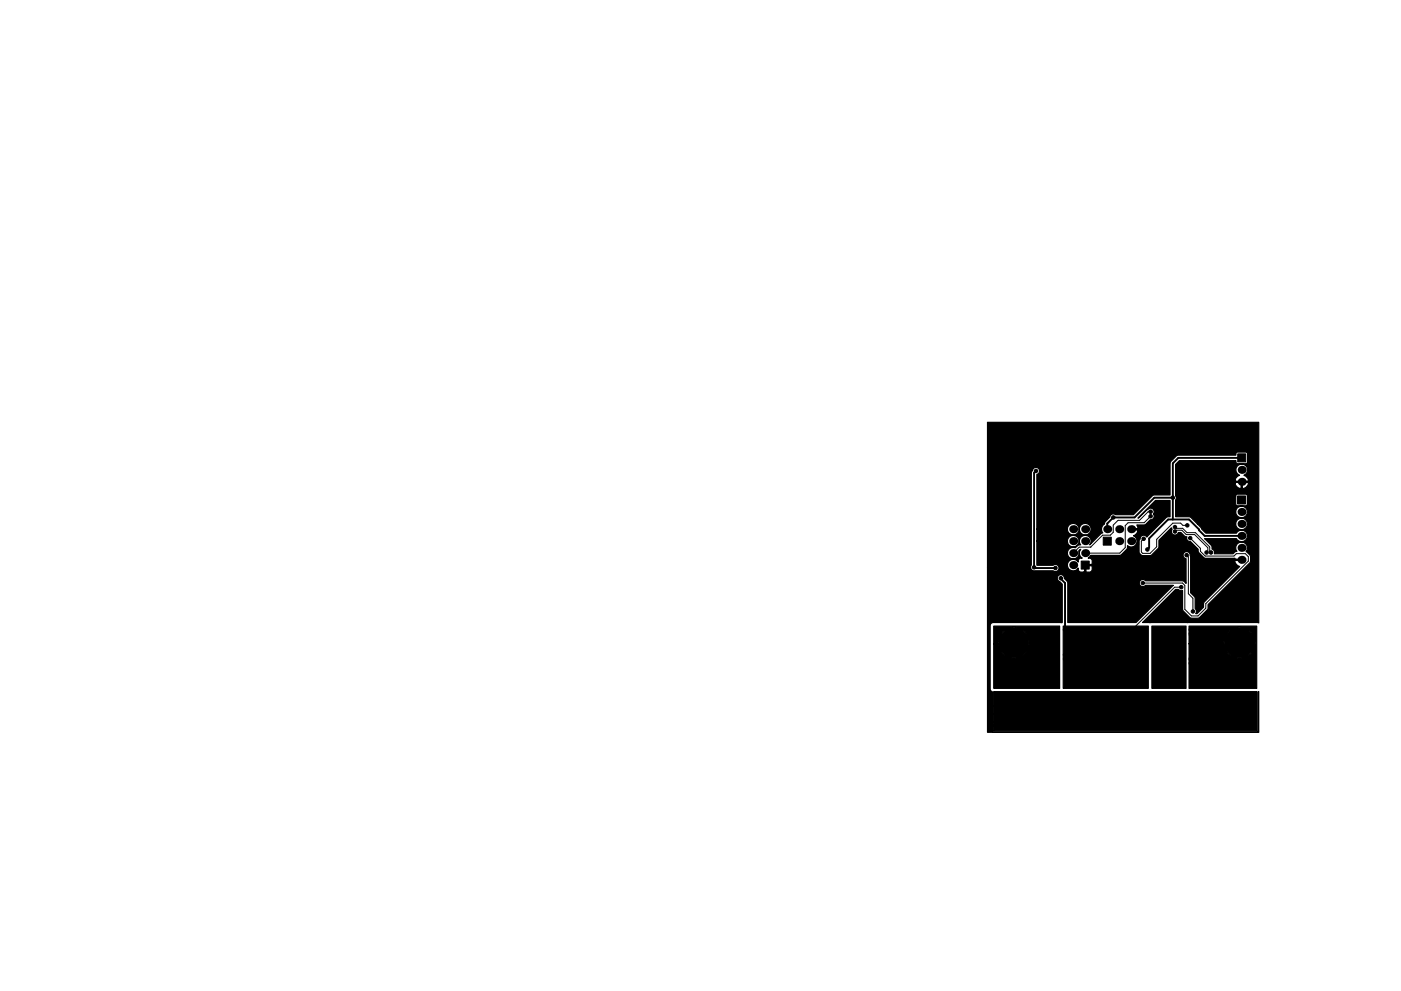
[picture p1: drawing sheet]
<svg xmlns="http://www.w3.org/2000/svg" width="297mm" height="210mm" viewBox="0 0 297 210" stroke-linecap="round" stroke-linejoin="round" font-family="sans-serif">
<g fill="#000" stroke="#000" stroke-width=".21">
<path d="M262.4 96.3h1.7v1.7h-1.7zM229.2 119h1.7v1.7h-1.7zM233.9 114h1.7v1.7h-1.7zM262.4 105.2h1.7v1.7h-1.7z"/>
<circle cx="219.7" cy="99.9" r=".37"/>
<circle cx="218.2" cy="100" r=".37"/>
<circle cx="236" cy="109.8" r=".37"/>
<circle cx="242.5" cy="114.3" r=".37"/>
<circle cx="243.3" cy="116.6" r=".37"/>
<circle cx="244" cy="108.6" r=".37"/>
<circle cx="244" cy="109.5" r=".37"/>
<circle cx="248.7" cy="105.6" r=".37"/>
<circle cx="249.1" cy="112.8" r=".37"/>
<circle cx="249.1" cy="111.8" r=".37"/>
<circle cx="251.6" cy="117.8" r=".37"/>
<circle cx="251.7" cy="111.5" r=".37"/>
<circle cx="252.3" cy="114.2" r=".37"/>
<circle cx="255.8" cy="117.2" r=".37"/>
<circle cx="256.8" cy="117.2" r=".37"/>
<circle cx="212.6" cy="136.4" r=".3"/>
<circle cx="213.3" cy="138.1" r=".3"/>
<circle cx="213.3" cy="134.7" r=".3"/>
<circle cx="215" cy="136.4" r="3.2"/>
<circle cx="215" cy="134" r=".3"/>
<circle cx="215" cy="138.8" r=".3"/>
<circle cx="216.7" cy="138.1" r=".3"/>
<circle cx="216.7" cy="134.7" r=".3"/>
<circle cx="217.4" cy="136.4" r=".3"/>
<circle cx="217.8" cy="120.5" r=".37"/>
<circle cx="219.2" cy="120.4" r=".37"/>
<circle cx="222.2" cy="133.6" r=".37"/>
<circle cx="222.2" cy="138" r=".37"/>
<circle cx="222.2" cy="138.9" r=".37"/>
<circle cx="222.2" cy="134.5" r=".37"/>
<circle cx="223.1" cy="138.9" r=".37"/>
<circle cx="223.1" cy="133.6" r=".37"/>
<circle cx="223.8" cy="120.5" r=".37"/>
<circle cx="224" cy="133.6" r=".37"/>
<circle cx="224" cy="138.9" r=".37"/>
<circle cx="224.9" cy="122.7" r=".37"/>
<circle cx="225.8" cy="138.9" r=".37"/>
<circle cx="225.8" cy="139.8" r=".37"/>
<circle cx="225.8" cy="133.6" r=".37"/>
<circle cx="226.7" cy="139.8" r=".37"/>
<circle cx="226.7" cy="138.9" r=".37"/>
<circle cx="226.7" cy="133.6" r=".37"/>
<circle cx="227.6" cy="138.9" r=".37"/>
<circle cx="227.6" cy="133.6" r=".37"/>
<circle cx="227.6" cy="139.8" r=".37"/>
<circle cx="228.5" cy="139.8" r=".37"/>
<circle cx="228.5" cy="138.9" r=".37"/>
<circle cx="228.5" cy="133.6" r=".37"/>
<circle cx="229.4" cy="138.9" r=".37"/>
<circle cx="229.4" cy="139.8" r=".37"/>
<circle cx="229.4" cy="133.6" r=".37"/>
<circle cx="230.3" cy="138.9" r=".37"/>
<circle cx="230.3" cy="133.6" r=".37"/>
<circle cx="230.3" cy="139.8" r=".37"/>
<circle cx="231.1" cy="139.8" r=".37"/>
<circle cx="231.1" cy="138" r=".37"/>
<circle cx="231.1" cy="138.9" r=".37"/>
<circle cx="231.1" cy="134.5" r=".37"/>
<circle cx="231.1" cy="133.6" r=".37"/>
<circle cx="232" cy="138" r=".37"/>
<circle cx="232" cy="133.6" r=".37"/>
<circle cx="232" cy="134.5" r=".37"/>
<circle cx="232" cy="138.9" r=".37"/>
<circle cx="232" cy="139.8" r=".37"/>
<circle cx="236.5" cy="134.5" r=".37"/>
<circle cx="236.5" cy="133.6" r=".37"/>
<circle cx="236.5" cy="138" r=".37"/>
<circle cx="236.5" cy="138.9" r=".37"/>
<circle cx="237.4" cy="138" r=".37"/>
<circle cx="237.4" cy="133.6" r=".37"/>
<circle cx="237.4" cy="134.5" r=".37"/>
<circle cx="237.4" cy="138.9" r=".37"/>
<circle cx="240" cy="134.5" r=".37"/>
<circle cx="240" cy="137.2" r=".37"/>
<circle cx="240" cy="138" r=".37"/>
<circle cx="240" cy="136.3" r=".37"/>
<circle cx="240" cy="135.4" r=".37"/>
<circle cx="240.9" cy="135.4" r=".37"/>
<circle cx="240.9" cy="137.2" r=".37"/>
<circle cx="240.9" cy="136.3" r=".37"/>
<circle cx="240.9" cy="134.5" r=".37"/>
<circle cx="240.9" cy="138" r=".37"/>
<circle cx="241.8" cy="134.5" r=".37"/>
<circle cx="241.8" cy="138" r=".37"/>
<circle cx="241.8" cy="136.3" r=".37"/>
<circle cx="241.8" cy="137.2" r=".37"/>
<circle cx="241.8" cy="135.4" r=".37"/>
<circle cx="242.3" cy="123.7" r=".37"/>
<circle cx="242.7" cy="136.3" r=".37"/>
<circle cx="242.7" cy="134.5" r=".37"/>
<circle cx="242.7" cy="137.2" r=".37"/>
<circle cx="242.7" cy="138" r=".37"/>
<circle cx="242.7" cy="135.4" r=".37"/>
<circle cx="245.4" cy="139.8" r=".37"/>
<circle cx="246.3" cy="139.8" r=".37"/>
<circle cx="247.1" cy="139.8" r=".37"/>
<circle cx="247.1" cy="138.9" r=".37"/>
<circle cx="248" cy="138.9" r=".37"/>
<circle cx="248" cy="139.8" r=".37"/>
<circle cx="248.9" cy="138.9" r=".37"/>
<circle cx="248.9" cy="139.8" r=".37"/>
<circle cx="249.6" cy="120.9" r=".37"/>
<circle cx="249.8" cy="139.8" r=".37"/>
<circle cx="250.4" cy="124.6" r=".37"/>
<circle cx="250.7" cy="139.8" r=".37"/>
<circle cx="252.5" cy="133.6" r=".37"/>
<circle cx="252.5" cy="134.5" r=".37"/>
<circle cx="252.5" cy="139.8" r=".37"/>
<circle cx="252.9" cy="129.7" r=".37"/>
<circle cx="253.4" cy="133.6" r=".37"/>
<circle cx="253.4" cy="134.5" r=".37"/>
<circle cx="253.4" cy="139.8" r=".37"/>
<circle cx="254.3" cy="134.5" r=".37"/>
<circle cx="254.3" cy="133.6" r=".37"/>
<circle cx="254.3" cy="139.8" r=".37"/>
<circle cx="255.1" cy="133.6" r=".37"/>
<circle cx="255.1" cy="139.8" r=".37"/>
<circle cx="255.1" cy="134.5" r=".37"/>
<circle cx="256" cy="134.5" r=".37"/>
<circle cx="256" cy="139.8" r=".37"/>
<circle cx="256" cy="133.6" r=".37"/>
<circle cx="256.9" cy="134.5" r=".37"/>
<circle cx="256.9" cy="133.6" r=".37"/>
<circle cx="256.9" cy="139.8" r=".37"/>
<circle cx="257.8" cy="138.9" r=".37"/>
<circle cx="257.8" cy="135.4" r=".37"/>
<circle cx="257.8" cy="133.6" r=".37"/>
<circle cx="257.8" cy="139.8" r=".37"/>
<circle cx="257.8" cy="134.5" r=".37"/>
<circle cx="258.7" cy="134.5" r=".37"/>
<circle cx="258.7" cy="138.9" r=".37"/>
<circle cx="258.7" cy="133.6" r=".37"/>
<circle cx="258.7" cy="135.4" r=".37"/>
<circle cx="258.7" cy="139.8" r=".37"/>
<circle cx="260.4" cy="136.4" r=".3"/>
<circle cx="261.1" cy="138.1" r=".3"/>
<circle cx="261.1" cy="134.7" r=".3"/>
<circle cx="262.8" cy="136.4" r="3.2"/>
<circle cx="262.8" cy="138.8" r=".3"/>
<circle cx="262.8" cy="134" r=".3"/>
<circle cx="264.5" cy="138.1" r=".3"/>
<circle cx="264.5" cy="134.7" r=".3"/>
<circle cx="265.2" cy="136.4" r=".3"/>
<circle cx="212.6" cy="151.4" r=".3"/>
<circle cx="213.3" cy="149.7" r=".3"/>
<circle cx="213.3" cy="153.1" r=".3"/>
<circle cx="215" cy="149" r=".3"/>
<circle cx="215" cy="153.8" r=".3"/>
<circle cx="215" cy="151.4" r="3.2"/>
<circle cx="216.7" cy="149.7" r=".3"/>
<circle cx="216.7" cy="153.1" r=".3"/>
<circle cx="217.4" cy="151.4" r=".3"/>
<circle cx="252.5" cy="140.7" r=".37"/>
<circle cx="253.4" cy="140.7" r=".37"/>
<circle cx="254.3" cy="140.7" r=".37"/>
<circle cx="255.1" cy="140.7" r=".37"/>
<circle cx="256" cy="140.7" r=".37"/>
<circle cx="256.9" cy="140.7" r=".37"/>
<circle cx="257.8" cy="140.7" r=".37"/>
<circle cx="258.7" cy="140.7" r=".37"/>
<circle cx="260.4" cy="151.4" r=".3"/>
<circle cx="261.1" cy="149.7" r=".3"/>
<circle cx="261.1" cy="153.1" r=".3"/>
<circle cx="262.8" cy="151.4" r="3.2"/>
<circle cx="262.8" cy="149" r=".3"/>
<circle cx="262.8" cy="153.8" r=".3"/>
<circle cx="264.5" cy="149.7" r=".3"/>
<circle cx="264.5" cy="153.1" r=".3"/>
<circle cx="265.2" cy="151.4" r=".3"/>
</g>
<g fill="#000">
<circle cx="263.3" cy="99.7" r=".85"/>
<circle cx="227.5" cy="117.4" r=".85"/>
<circle cx="227.5" cy="114.8" r=".85"/>
<circle cx="227.5" cy="119.9" r=".85"/>
<circle cx="227.5" cy="112.3" r=".85"/>
<circle cx="230.1" cy="112.3" r=".85"/>
<circle cx="230.1" cy="117.4" r=".85"/>
<circle cx="230.1" cy="114.8" r=".85"/>
<circle cx="234.8" cy="112.3" r=".85"/>
<circle cx="237.3" cy="114.8" r=".85"/>
<circle cx="237.3" cy="112.3" r=".85"/>
<circle cx="239.8" cy="114.8" r=".85"/>
<circle cx="239.8" cy="112.3" r=".85"/>
<circle cx="263.2" cy="111.2" r=".85"/>
<circle cx="263.2" cy="108.6" r=".85"/>
<circle cx="263.2" cy="113.7" r=".85"/>
<circle cx="263.2" cy="116.2" r=".85"/>
<circle cx="263.2" cy="118.8" r=".85"/>
<circle cx="263.3" cy="102.2" r=".85"/>
</g>
<path d="M219.7 99.9l-.5 .4v20.1l.2 .1h4.4M263.3 97.1h-13.5l-1.1 1.2v11.9M218.2 100v20.1l-.4 .4v.5l.6 .7h11.2l.5-.5v-1.3h8.9l1.8 1.8h8l.8-.8v-3.2l.8-.9h3.2l2 2h7.6M239.8 112.3h1.2l.3 .2v3.1l-2 2v2.5M248.7 105.6h-4l-4.1 4.2h-4.6l-1.2 1.3v1.2M263.2 113.7h-7.8l-3.3-3.5h-4.4l-4.1 4v2l-.3 .4M224.9 122.7l.9 1v9.9" fill="none" stroke="#000" stroke-width=".41"/>
<g fill="none" stroke="#000" stroke-width=".21">
<path d="M231.3 116.1h.1M231.3 116.1h-2.5l-1.3 1.3M244 109.5l-1.4 1.4h-3.4l-.6 .6v4.7l-1.2 1.2h-7.3M244 108.6h-.6l-1.8 1.8h-4.6l-1 1v1.5l-.6 .6h-1.6l-2.5 2.6M249.1 111.8l.3 .3h1.4l.9 .9h1.7l3.1 3.1v.8l.3 .3M249.1 112.8l.3-.3h1.2l.9 .9h1.8l2.8 2.8v.7l-.3 .3M251.6 117.8l.4 .4v7.8l.9 .9v2.8M251.7 111.5h-.9l-.5-.5h-1.6l-3.5 3.4v1.6l-1.4 1.4h-1.5l-.3-.3v-2.3l.5-.5M252.3 114.2l2.2 2.1v.7l1 1h6.1l.5-.5h1.9l.7 .6v1l-9 9v.9l-1.7 1.7h-1.4l-1.4-1.4v-5.1l-.5-.5h-8.4M222.2 133.6v.9M222.2 138v.9M223.1 133.6h.9"/>
<path d="M223.1 138.9h.9M225.8 133.6h.9M225.8 139.8h.9M226.7 138.9h.9M227.6 133.6h.9M227.6 139.8h.9M228.5 138.9h.9M229.4 133.6h.9M229.4 139.8h.9M230.3 138.9h.8M231.1 138h.9M231.1 133.6v.9"/>
<path d="M232 133.6v.9M232 138.9v.9M236.5 133.6v.9h-.9M236.5 138v.9M237.4 138v.9M240 137.2h.9M240 134.5h.9M240 135.4h.9M240 136.3h.9M240.9 138h.9M241.8 137.2h.9v.8M241.8 135.4v.9"/>
<path d="M242.7 135.4v.9M247.1 138.9v.9h-.8M248 139.8h2.7M248 138.9h.9M250.4 124.6h-1.4l-9 9h-2.6v.9M252.5 133.6h.9M252.5 139.8h.9M252.5 134.5h.9M254.3 133.6h.8M254.3 139.8h.8M254.3 134.5h.8M256 133.6h.9"/>
<path d="M256 139.8h.9M256 134.5h.9M257.8 133.6h.9M257.8 138.9v.9M258.7 134.5v.9M258.7 138.9v.9M252.5 140.7h4.4M257.8 140.7h.9"/>
</g>
<path d="M213.1 135.6a.93 .93 0 0 0 1.1-1 .93 .93 0 0 0 1.5 0 .93 .93 0 0 0 1.1 1 .93 .93 0 0 0 0 1.6 .93 .93 0 0 0-1.1 1 .93 .93 0 0 0-1.5 0 .93 .93 0 0 0-1.1-1 .93 .93 0 0 0 0-1.6zM262 134.6a.93 .93 0 0 0 1.5 0 .94 .94 0 0 0 1.1 1 .93 .93 0 0 0 0 1.6 .94 .94 0 0 0-1.1 1 .93 .93 0 0 0-1.5 0 .94 .94 0 0 0-1.1-1 .94 .94 0 0 0 0-1.6 .93 .93 0 0 0 1.1-1zM209.4 89.6h57.5v42.6l-24.7-.1 7-7h.7l.4 .2h.4v4l.2 .3 1.5 1.5 1.6 .1 .3-.2 1.8-1.8v-.9l8.9-8.9 .2-.3-.1-1.2-.9-.9 .2-.3a1.24 1.24 0 0 0-1.3-1.7 1.24 1.24 0 0 0-.8 2h-.4l-.5 .5h-3.9a.72 .72 0 0 0-.5-1l-.2-.8-1.4-1.4h6.7a1.24 1.24 0 0 0 1.9 .4 1.24 1.24 0 0 0 0-2 1.24 1.24 0 0 0-1.9 .4h-6.4l-1.8-1.9h8.1a1.25 1.25 0 0 0 1.7 1.1 1.25 1.25 0 0 0 .4-2 1.25 1.25 0 0 0-2 .4l-.1 .5h-8.1l-1.6-1.5-3-.1v-1h12.7l.1 .5a1.25 1.25 0 0 0 2 .4 1.25 1.25 0 0 0-.4-2 1.25 1.25 0 0 0-1.7 1.1h-12.7v-3.4h12.7l.1 2 2 .1 .3-.1 .1-.3v-1.7l-.1-.2-.3-.2h-1.7l-.3 .1-.1 .3h-12.7v-2.6h12.5a1.12 1.12 0 0 0 1.3 1v-1.2h.3v1.2l.2 .1a1.08 1.08 0 0 0 1-1.3h-2.6l-.2 .2h-12.5v-.7h12.5l.2 .2h2.6l.1-.2-.2-.4-.7-.7a1.23 1.23 0 0 0 .5-1.9 1.23 1.23 0 0 0-2 0 1.23 1.23 0 0 0 .5 1.9l-.4 .2-.6 .9h-12.5v-3.4l.8-.8h11.9l.1 .4 .3 .3h1.7l.3-.1 .1-.3v-1.7l-.1-.3-.3-.1h-1.8l-.2 .2-.1 .5h-12.4l-1.3 1.3-.2 .4v6.7l-3.6 .1-4.2 4.1h-3.8l-.3-.2a.75 .75 0 0 0-.9 .7l-1 1-.1 .5a1.23 1.23 0 0 0-.4 1.9l-.4 .1-2.4 2.4a1.23 1.23 0 0 0-.1-1.7 1.23 1.23 0 0 0-1.7 0 1.23 1.23 0 0 0-.1 1.7h-.5l-.6 .6a1.25 1.25 0 0 0-1.7 1 1.25 1.25 0 0 0 1.4 1.4 1.25 1.25 0 0 0 1-1.7l.4-.3a1.18 1.18 0 0 0 .4 1.8 .7 .7 0 0 0-.9 .9 1.24 1.24 0 0 0-1.9-.4 1.24 1.24 0 0 0 0 1.9 1.24 1.24 0 0 0 1.9-.3 .68 .68 0 0 0 .5 .9h.7l.2-.2v-1.2h.2v1.2l.2 .2h.7l.4-.3 .1-.9-.2-.2h-1.5l.1-.3 1.4 .1 .2-.2-.1-.9-.4-.3h-.4l.5-.6h6.4l1.3-1.3 .2-.7a1.24 1.24 0 0 0 1.8-.3 1.24 1.24 0 0 0-.6-1.8 1.07 1.07 0 0 0 .9-1.3h-1.5v-.3h1.5l.1-.2-.3-.5 1.8-.1 1.1-1a.82 .82 0 0 0 .7-.4 .82 .82 0 0 0 0-.9 .8 .8 0 0 0-.3-1.1 .8 .8 0 0 0-1.1 .2l-2 1.8 3.8-3.7h3.1v3.4l-.9 .2-4.1 4.1a.82 .82 0 0 0-.9-.3 .82 .82 0 0 0-.6 .9l-.1 .3v2.3l.1 .4 .7 .4h1.7l1.7-1.7v-1.6l2.7-2.6 .1 .2a.78 .78 0 0 0 .2 1.2 .78 .78 0 0 0 1.1-.4h.6l.8 .8 .4 .1v.1a.75 .75 0 0 0 .8 .9l1.6 1.6 .2 .8 1.1 1.1h6.5l.1 .3h1.5v.2h-1.5l-.1 .2 .2 .4 .4 .5 .4 .2-7.5 7.5-.1 1.1-1.4 1.4-.2-.1a.74 .74 0 0 0-.2-1v-2.4l-1-.9-.1-7.9a.76 .76 0 0 0-.6-.9 .76 .76 0 0 0-.9 .7 .76 .76 0 0 0 .7 .8v5.3l-.8-.6h-7.8l-.2-.1a.76 .76 0 0 0-1 .1 .76 .76 0 0 0 .1 1.1 .76 .76 0 0 0 1.1-.1h5.9l-7.9 7.9h-14.5l-.1-8.6a1.5 1.5 0 0 1-.7-1.2 .76 .76 0 0 0-1.3-.1 .76 .76 0 0 0 .4 1.2l.5 .5v8.2h-14.6l-.6 .4-.1 13.7 .2 .4 .3 .2 .1 8.5h56.1l.1-.1v-8.4l.2-.1v8.7h-57.5v-34.9h9.1l.1 .3 .5 .3 4.2 .1a.76 .76 0 0 0 1.1-.2 .76 .76 0 0 0-.1-1 .76 .76 0 0 0-1-.1h-3.5v-5.1h6.5a1.25 1.25 0 0 0 1.7 1.2 1.25 1.25 0 0 0 .4-2.1 1.25 1.25 0 0 0-2 .4l-.1 .5h-6.5v-2.5h6.5a1.27 1.27 0 0 0 1.3 1.2 1.27 1.27 0 0 0 1.2-1.2 1.25 1.25 0 0 0 1.8 1.1 1.25 1.25 0 0 0 .4-2 1.25 1.25 0 0 0-2.1 .4l-.1 .5a1.26 1.26 0 0 0-1.3-1.3 1.26 1.26 0 0 0-1.2 1.3h-6.5v-11.6a.78 .78 0 0 0 .6-.9 .78 .78 0 0 0-.9-.7 .78 .78 0 0 0-.7 .8l-.1 .4v19.6l-.2 .6h-9.1zM210.7 132.8h14v13.2h-14v-9.4h.9a.94 .94 0 0 0 1.1 .7 .95 .95 0 0 0-.1 1.5 .95 .95 0 0 0 1.4-.2 .95 .95 0 0 0 1 1.1 .95 .95 0 0 0 .9-1.1 .95 .95 0 0 0 1.4 .2 .95 .95 0 0 0-.1-1.5 .95 .95 0 0 0 1.1-.9 .95 .95 0 0 0-1.1-.9 .95 .95 0 0 0 .1-1.5 .95 .95 0 0 0-1.4 .1 .95 .95 0 0 0-.9-1.1 .95 .95 0 0 0-1 1.1 .95 .95 0 0 0-1.4-.1 .95 .95 0 0 0 .1 1.5 .94 .94 0 0 0-1.1 1.1h-.9zM225.4 132.8h18.1v13.2h-18.1zM244.2 132.8h7.3v13.2h-7.3zM210.7 146.7h55.7v8.4h-55.7v-1.2h3.6a.69 .69 0 0 0 .7 .6 .69 .69 0 0 0 .6-.6h46.5a.69 .69 0 0 0 1.1 .5 .69 .69 0 0 0 0-1.2h.6a.69 .69 0 0 0 1.1 .5 .69 .69 0 0 0 0-1.2 .69 .69 0 0 0-1.1 .5v.2h-.6a.69 .69 0 0 0-.8 0 .69 .69 0 0 0-.3 .7h-46.5l-.2-.7h.6a.69 .69 0 0 0 .7 .6 .69 .69 0 0 0 .6-.6h43.1a.69 .69 0 0 0 1.1 .5 .69 .69 0 0 0 0-1.2 .69 .69 0 0 0-1.1 .5v.2h-43.1a.69 .69 0 0 0-.6-.8 .69 .69 0 0 0-.7 .8h-.6a.69 .69 0 0 0-.8 0 .69 .69 0 0 0-.3 .7h-3.6v-.7h1.9a.69 .69 0 0 0 1.1 .5 .69 .69 0 0 0 0-1.2 .69 .69 0 0 0-1.1 .5v.2h-1.9v-1.7h1.2a.69 .69 0 0 0 .7 .6 .69 .69 0 0 0 .6-.6h3.5a.69 .69 0 0 0 .7 .6 .69 .69 0 0 0 .6-.6h41.7a.69 .69 0 0 0 .7 .6 .69 .69 0 0 0 .7-.6h3.4a.69 .69 0 0 0 1.1 .5 .69 .69 0 0 0 0-1.2 .69 .69 0 0 0-1.1 .5v.2h-3.4a.69 .69 0 0 0-.7-.8 .69 .69 0 0 0-.7 .8h-41.7a.69 .69 0 0 0-.6-.8 .69 .69 0 0 0-.7 .8h-3.5a.69 .69 0 0 0-.6-.8 .69 .69 0 0 0-.7 .8h-1.2v-1.7h1.9a.69 .69 0 0 0 .7 .6 .69 .69 0 0 0 .6-.6h2.1a.69 .69 0 0 0 .7 .6 .69 .69 0 0 0 .6-.6h43.1a.69 .69 0 0 0 .7 .6 .69 .69 0 0 0 .7-.6h2a.69 .69 0 0 0 1.1 .5 .69 .69 0 0 0 0-1.2 .69 .69 0 0 0-1.1 .5v.2h-2l-.3-.7h.6a.69 .69 0 0 0 1.1 .5 .69 .69 0 0 0 0-1.2 .69 .69 0 0 0-1.1 .5v.2h-.6a.69 .69 0 0 0-.8 0 .69 .69 0 0 0-.3 .7h-43.1a.69 .69 0 0 0-.6-.8 .69 .69 0 0 0-.7 .8h-2.1l-.2-.7h.6a.69 .69 0 0 0 1 .5 .69 .69 0 0 0 .1-1.2 .69 .69 0 0 0-1.1 .5v.2h-.6a.69 .69 0 0 0-.8 0 .69 .69 0 0 0-.3 .7h-1.9zM252.1 132.8h14.3v13.2h-14.3v-9.4h7.3a.94 .94 0 0 0 1.1 .7 .95 .95 0 0 0-.1 1.5 .95 .95 0 0 0 1.4-.2 .95 .95 0 0 0 1 1.1 .95 .95 0 0 0 .9-1.1 .95 .95 0 0 0 1.4 .2 .95 .95 0 0 0-.1-1.5 .95 .95 0 0 0 1.1-.9 .95 .95 0 0 0-1.1-.9 .95 .95 0 0 0 .2-1.5 .95 .95 0 0 0-1.5 .1 .95 .95 0 0 0-.9-1.1 .95 .95 0 0 0-1 1.1 .95 .95 0 0 0-1.4-.1 .95 .95 0 0 0 .1 1.5 .94 .94 0 0 0-1.1 1.1h-7.3z" fill="#000" stroke="#000" stroke-width=".25"/>
</svg>
